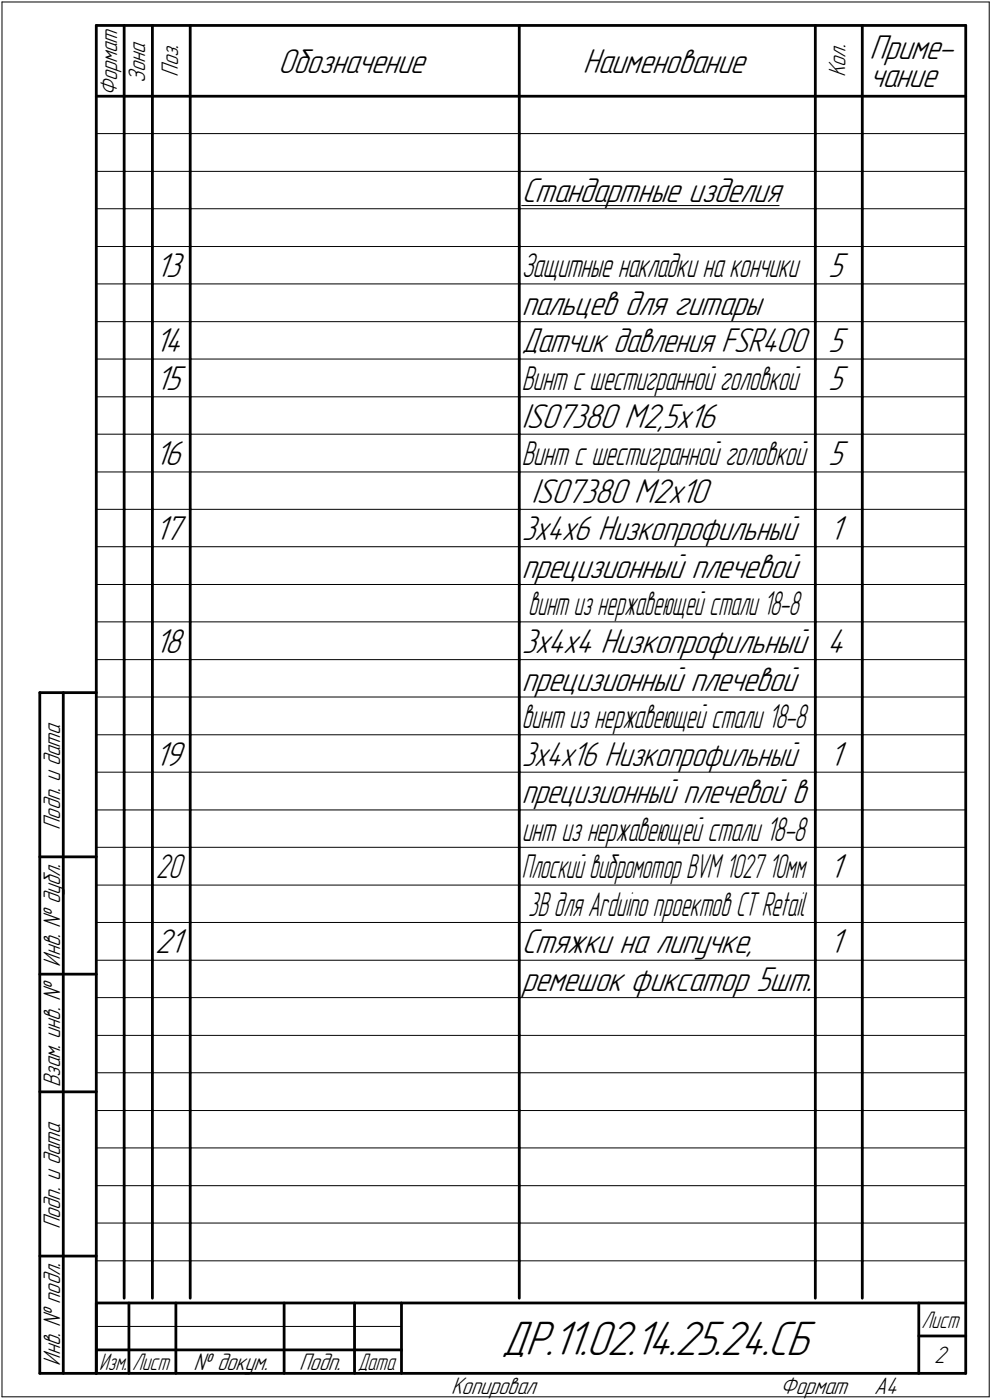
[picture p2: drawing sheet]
<svg xmlns="http://www.w3.org/2000/svg" width="211mm" height="298mm" viewBox="0 0 211 298" stroke-linecap="round" stroke-linejoin="round" font-family="sans-serif">
<defs><g id="words">
<text font-size="10.9" x="106.7" y="288.5">ДР.11.02.14.25.24.СБ</text>
<g font-size="7.8">
<text x="59.2" y="15.5">Обозначение</text>
<text x="124" y="15.5">Наименование</text>
<text x="185" y="12.6">Приме-</text>
<text x="185" y="18.5">чание</text>
<text x="111" y="43">Стандартные изделия</text>
<text x="33.1" y="59">13</text>
<text x="176.2" y="59">5</text>
<text x="111" y="67">пальцев для гитары</text>
<text x="33" y="75">14</text>
<text x="176.2" y="75">5</text>
<text x="33.1" y="83">15</text>
<text x="176.2" y="83">5</text>
<text x="111" y="91">I</text>
<text x="112.1" y="91">SO7380 М2,5х16</text>
<text x="33" y="99">16</text>
<text x="176.2" y="99">5</text>
<text x="113.1" y="107">ISO7380 М2х10</text>
<text x="33" y="115">17</text>
<text x="111" y="115">3x4x6 Низкопрофильный</text>
<text x="176.5" y="115">1</text>
<text x="111" y="123">прецизионный плечевой</text>
<text x="33" y="139">18</text>
<text x="111" y="139">3x4x4 Низкопрофильный</text>
<text x="176" y="139">4</text>
<text x="111" y="147">прецизионный плечевой</text>
<text x="33" y="163">19</text>
<text x="176.5" y="163">1</text>
<text x="176.5" y="187">1</text>
<text x="33" y="203">21</text>
<text x="111" y="203">Стяжки на липучке,</text>
<text x="176.5" y="203">1</text>
<text x="111" y="211">ремешок фиксатор 5шт.</text>
</g>
<g font-size="7.7">
<text x="111" y="75">Датчик давления FSR400</text>
<text x="111" y="163">3x4x16 Низкопрофильный</text>
<text x="111" y="171">прецизионный плечевой в</text>
</g>
<g font-size="7.6">
<text x="111" y="59">Защитные накладки на кончики</text>
<text x="111" y="83">Винт с шестигранной головкой</text>
<text x="111" y="99">Винт с шестигранной головкой</text>
<text x="111" y="179">инт из нержавеющей стали 18-8</text>
<text x="33.2" y="187">20</text>
</g>
<g font-size="7.5">
<text x="112.4" y="131">винт из нержавеющей стали 18-8</text>
<text x="111" y="155">винт из нержавеющей стали 18-8</text>
<text x="111" y="187">Плоский вибромотор BVM 1027</text>
<text x="163.5" y="187">10мм</text>
<text x="112.4" y="195">3В для Arduino проектов CT Retail</text>
</g>
<g font-size="5.4">
<text x="30.9" y="17.7" transform="rotate(-90 30.9 17.7)">Зона</text>
<text x="37.9" y="16.4" transform="rotate(-90 37.9 16.4)">Поз.</text>
<text x="179.9" y="16.4" transform="rotate(-90 179.9 16.4)">Кол.</text>
<text x="24.9" y="20.5" transform="rotate(-90 24.9 20.5)">Формат</text>
<text x="12.8" y="176.7" transform="rotate(-90 12.8 176.7)">Подп. и дата</text>
<text x="12.8" y="205.8" transform="rotate(-90 12.8 205.8)">Инв. № дубл.</text>
<text x="12.8" y="231.6" transform="rotate(-90 12.8 231.6)">Взам. инв. №</text>
<text x="12.8" y="261.7" transform="rotate(-90 12.8 261.7)">Подп. и дата</text>
<text x="12.8" y="290.8" transform="rotate(-90 12.8 290.8)">Инв. № подл.</text>
<text x="41.2" y="291.8">№ докум.</text>
<text x="63.6" y="291.8">Подп.</text>
<text x="198.8" y="290.3">2</text>
<text x="96" y="296.8">Копировал</text>
<text x="166" y="296.8">Формат</text>
<text x="186" y="296.8">A4</text>
</g>
<g font-size="5.3">
<text x="196.1" y="282.8">Лист</text>
<text x="21.1" y="291.8">Изм.</text>
<text x="28.1" y="291.8">Лист</text>
<text x="76.1" y="291.8">Дата</text>
</g>
</g></defs>
<g fill="none" stroke="#000" stroke-width=".21">
<path d="M.4 .4h210.1zM.4 .4v297zM210.5 .4v297zM20.5 28.4h5.9zM20.5 36.5h5.9zM26.4 28.4h6zM26.4 36.5h6zM32.4 28.4h8.1zM32.4 36.5h8.1zM40.5 28.4h70zM40.5 36.5h70zM110.5 28.4h63z"/>
<path d="M110.5 36.5h63zM173.5 28.4h10zM173.5 36.5h10zM183.5 28.4h22zM183.5 36.5h22zM20.5 44.4h5.9zM20.5 52.5h5.9zM26.4 44.4h6zM26.4 52.5h6zM32.4 44.4h8.1zM32.4 52.5h8.1zM40.5 44.4h70z"/>
<path d="M40.5 52.5h70zM110.5 44.4h63zM110.5 52.5h63zM111 43.8h54.8zM173.5 44.4h10zM173.5 52.5h10zM183.5 44.4h22zM183.5 52.5h22zM20.5 60.5h5.9zM20.5 68.5h5.9zM20.5 76.5h5.9zM26.4 60.5h6z"/>
<path d="M26.4 68.5h6zM26.4 76.5h6zM32.4 60.5h8.1zM32.4 68.5h8.1zM32.4 76.5h8.1zM40.5 60.5h70zM40.5 68.5h70zM40.5 76.5h70zM110.5 60.5h63zM110.5 68.5h63zM110.5 76.5h63zM173.5 60.5h10z"/>
<path d="M173.5 68.5h10zM173.5 76.5h10zM183.5 60.5h22zM183.5 68.5h22zM183.5 76.5h22zM20.5 84.5h5.9zM20.5 92.5h5.9zM26.4 84.5h6zM26.4 92.5h6zM32.4 84.5h8.1zM32.4 92.5h8.1zM40.5 84.5h70z"/>
<path d="M40.5 92.5h70zM110.5 84.5h63zM110.5 92.5h63zM173.5 84.5h10zM173.5 92.5h10zM183.5 84.5h22zM183.5 92.5h22zM20.5 100.5h5.9zM20.5 108.5h5.9zM20.5 116.4h5.9zM26.4 100.5h6zM26.4 108.5h6z"/>
<path d="M26.4 116.4h6zM32.4 100.5h8.1zM32.4 108.5h8.1zM32.4 116.4h8.1zM40.5 100.5h70zM40.5 108.5h70zM40.5 116.4h70zM110.5 100.5h63zM110.5 108.5h63zM110.5 116.4h63zM173.5 100.5h10zM173.5 108.5h10z"/>
<path d="M173.5 116.4h10zM183.5 100.5h22zM183.5 108.5h22zM183.5 116.4h22zM20.5 124.5h5.9zM20.5 132.4h5.9zM26.4 124.5h6zM26.4 132.4h6zM32.4 124.5h8.1zM32.4 132.4h8.1zM40.5 124.5h70zM40.5 132.4h70z"/>
<path d="M110.5 124.5h63zM110.5 132.4h63zM173.5 124.5h10zM173.5 132.4h10zM183.5 124.5h22zM183.5 132.4h22zM20.5 140.5h5.9zM20.5 148.4h5.9zM20.5 156.5h5.9zM26.4 140.5h6zM26.4 148.4h6zM26.4 156.5h6z"/>
<path d="M32.4 140.5h8.1zM32.4 148.4h8.1zM32.4 156.5h8.1zM40.5 140.5h70zM40.5 148.4h70zM40.5 156.5h70zM110.5 140.5h63zM110.5 148.4h63zM110.5 156.5h63zM173.5 140.5h10zM173.5 148.4h10zM173.5 156.5h10z"/>
<path d="M183.5 140.5h22zM183.5 148.4h22zM183.5 156.5h22zM20.5 164.4h5.9zM20.5 172.5h5.9zM26.4 164.4h6zM26.4 172.5h6zM32.4 164.4h8.1zM32.4 172.5h8.1zM40.5 164.4h70zM40.5 172.5h70zM110.5 164.4h63z"/>
<path d="M110.5 172.5h63zM173.5 164.4h10zM173.5 172.5h10zM183.5 164.4h22zM183.5 172.5h22zM20.5 180.4h5.9zM20.5 188.5h5.9zM20.5 196.4h5.9zM26.4 180.4h6zM26.4 188.5h6zM26.4 196.4h6zM32.4 180.4h8.1z"/>
<path d="M32.4 188.5h8.1zM32.4 196.4h8.1zM40.5 180.4h70zM40.5 188.5h70zM40.5 196.4h70zM110.5 180.4h63zM110.5 188.5h63zM110.5 196.4h63zM173.5 180.4h10zM173.5 188.5h10zM173.5 196.4h10zM183.5 180.4h22z"/>
<path d="M183.5 188.5h22zM183.5 196.4h22zM20.5 204.5h5.9zM20.5 212.4h5.9zM26.4 204.5h6zM26.4 212.4h6zM32.4 204.5h8.1zM32.4 212.4h8.1zM40.5 204.5h70zM40.5 212.4h70zM110.5 204.5h63zM110.5 212.4h63z"/>
<path d="M173.5 204.5h10zM173.5 212.4h10zM183.5 204.5h22zM183.5 212.4h22zM20.5 220.5h5.9zM20.5 228.4h5.9zM20.5 236.5h5.9zM26.4 220.5h6zM26.4 228.4h6zM26.4 236.5h6zM32.4 220.5h8.1zM32.4 228.4h8.1z"/>
<path d="M32.4 236.5h8.1zM40.5 220.5h70zM40.5 228.4h70zM40.5 236.5h70zM110.5 220.5h63zM110.5 228.4h63zM110.5 236.5h63zM173.5 220.5h10zM173.5 228.4h10zM173.5 236.5h10zM183.5 220.5h22zM183.5 228.4h22z"/>
<path d="M183.5 236.5h22zM20.5 244.4h5.9zM20.5 252.5h5.9zM26.4 244.4h6zM26.4 252.5h6zM32.4 244.4h8.1zM32.4 252.5h8.1zM40.5 244.4h70zM40.5 252.5h70zM110.5 244.4h63zM110.5 252.5h63zM173.5 244.4h10z"/>
<path d="M173.5 252.5h10zM183.5 244.4h22zM183.5 252.5h22zM20.5 260.4h5.9zM20.5 268.5h5.9zM26.4 260.4h6zM26.4 268.5h6zM32.4 260.4h8.1zM32.4 268.5h8.1zM40.5 260.4h70zM40.5 268.5h70zM110.5 260.4h63z"/>
<path d="M110.5 268.5h63zM173.5 260.4h10zM173.5 268.5h10zM183.5 260.4h22zM183.5 268.5h22zM.4 297.4h210.1zM20.5 282.4h64.9z"/>
</g>
<g fill="none" stroke="#000" stroke-width=".59">
<path d="M20.5 5.4h185zM20.5 5.4v287zM26.4 5.4v15.1zM32.4 5.4v15.1zM40.5 5.4v15.1zM110.5 5.4v15.1zM173.5 5.4v15.1zM183.5 5.4v15.1zM205.5 5.4v287zM20.5 20.5h185zM26.4 20.5v7.9zM26.4 28.4v8.1z"/>
<path d="M26.4 36.5v7.9zM32.4 20.5v7.9zM32.4 28.4v8.1zM32.4 36.5v7.9zM40.5 20.5v7.9zM40.5 28.4v8.1zM40.5 36.5v7.9zM110.5 20.5v7.9zM110.5 28.4v8.1zM110.5 36.5v7.9zM173.5 20.5v7.9zM173.5 28.4v8.1z"/>
<path d="M173.5 36.5v7.9zM183.5 20.5v7.9zM183.5 28.4v8.1zM183.5 36.5v7.9zM26.4 44.4v8.1zM26.4 52.5v8zM32.4 44.4v8.1zM32.4 52.5v8zM40.5 44.4v8.1zM40.5 52.5v8zM110.5 44.4v8.1zM110.5 52.5v8z"/>
<path d="M173.5 44.4v8.1zM173.5 52.5v8zM183.5 44.4v8.1zM183.5 52.5v8zM26.4 60.5v8zM26.4 68.5v8zM26.4 76.5v8zM32.4 60.5v8zM32.4 68.5v8zM32.4 76.5v8zM40.5 60.5v8zM40.5 68.5v8z"/>
<path d="M40.5 76.5v8zM110.5 60.5v8zM110.5 68.5v8zM110.5 76.5v8zM173.5 60.5v8zM173.5 68.5v8zM173.5 76.5v8zM183.5 60.5v8zM183.5 68.5v8zM183.5 76.5v8zM26.4 84.5v8zM26.4 92.5v8z"/>
<path d="M32.4 84.5v8zM32.4 92.5v8zM40.5 84.5v8zM40.5 92.5v8zM110.5 84.5v8zM110.5 92.5v8zM173.5 84.5v8zM173.5 92.5v8zM183.5 84.5v8zM183.5 92.5v8zM26.4 100.5v8zM26.4 108.5v7.9z"/>
<path d="M26.4 116.4v8.1zM32.4 100.5v8zM32.4 108.5v7.9zM32.4 116.4v8.1zM40.5 100.5v8zM40.5 108.5v7.9zM40.5 116.4v8.1zM110.5 100.5v8zM110.5 108.5v7.9zM110.5 116.4v8.1zM173.5 100.5v8zM173.5 108.5v7.9z"/>
<path d="M173.5 116.4v8.1zM183.5 100.5v8zM183.5 108.5v7.9zM183.5 116.4v8.1zM26.4 124.5v7.9zM26.4 132.4v8.1zM32.4 124.5v7.9zM32.4 132.4v8.1zM40.5 124.5v7.9zM40.5 132.4v8.1zM110.5 124.5v7.9zM110.5 132.4v8.1z"/>
<path d="M173.5 124.5v7.9zM173.5 132.4v8.1zM183.5 124.5v7.9zM183.5 132.4v8.1zM8.5 147.5v144.9zM8.5 147.5h12zM13.5 147.5v144.9zM26.4 140.5v7.9zM26.4 148.4v8.1zM26.4 156.5v7.9zM32.4 140.5v7.9zM32.4 148.4v8.1z"/>
<path d="M32.4 156.5v7.9zM40.5 140.5v7.9zM40.5 148.4v8.1zM40.5 156.5v7.9zM110.5 140.5v7.9zM110.5 148.4v8.1zM110.5 156.5v7.9zM173.5 140.5v7.9zM173.5 148.4v8.1zM173.5 156.5v7.9zM183.5 140.5v7.9zM183.5 148.4v8.1z"/>
<path d="M183.5 156.5v7.9zM26.4 164.4v8.1zM26.4 172.5v7.9zM32.4 164.4v8.1zM32.4 172.5v7.9zM40.5 164.4v8.1zM40.5 172.5v7.9zM110.5 164.4v8.1zM110.5 172.5v7.9zM173.5 164.4v8.1zM173.5 172.5v7.9zM183.5 164.4v8.1z"/>
<path d="M183.5 172.5v7.9zM8.5 182.5h12zM26.4 180.4v8.1zM26.4 188.5v7.9zM26.4 196.4v8.1zM32.4 180.4v8.1zM32.4 188.5v7.9zM32.4 196.4v8.1zM40.5 180.4v8.1zM40.5 188.5v7.9zM40.5 196.4v8.1zM110.5 180.4v8.1z"/>
<path d="M110.5 188.5v7.9zM110.5 196.4v8.1zM173.5 180.4v8.1zM173.5 188.5v7.9zM173.5 196.4v8.1zM183.5 180.4v8.1zM183.5 188.5v7.9zM183.5 196.4v8.1zM8.5 207.4h12zM26.4 204.5v7.9zM26.4 212.4v8.1zM32.4 204.5v7.9z"/>
<path d="M32.4 212.4v8.1zM40.5 204.5v7.9zM40.5 212.4v8.1zM110.5 204.5v7.9zM110.5 212.4v8.1zM173.5 204.5v7.9zM173.5 212.4v8.1zM183.5 204.5v7.9zM183.5 212.4v8.1zM8.5 232.5h12zM26.4 220.5v7.9zM26.4 228.4v8.1z"/>
<path d="M26.4 236.5v7.9zM32.4 220.5v7.9zM32.4 228.4v8.1zM32.4 236.5v7.9zM40.5 220.5v7.9zM40.5 228.4v8.1zM40.5 236.5v7.9zM110.5 220.5v7.9zM110.5 228.4v8.1zM110.5 236.5v7.9zM173.5 220.5v7.9zM173.5 228.4v8.1z"/>
<path d="M173.5 236.5v7.9zM183.5 220.5v7.9zM183.5 228.4v8.1zM183.5 236.5v7.9zM26.4 244.4v8.1zM26.4 252.5v7.9zM32.4 244.4v8.1zM32.4 252.5v7.9zM40.5 244.4v8.1zM40.5 252.5v7.9zM110.5 244.4v8.1zM110.5 252.5v7.9z"/>
<path d="M173.5 244.4v8.1zM173.5 252.5v7.9zM183.5 244.4v8.1zM183.5 252.5v7.9zM8.5 267.5h12zM20.5 277.5h185zM20.5 277.5v14.9zM26.4 260.4v8.1zM26.4 268.5v7.9zM27.4 277.5v14.9zM32.4 260.4v8.1zM32.4 268.5v7.9z"/>
<path d="M37.4 277.5v14.9zM40.5 260.4v8.1zM40.5 268.5v7.9zM60.5 277.5v14.9zM75.4 277.5v14.9zM85.4 277.5v14.9zM110.5 260.4v8.1zM110.5 268.5v7.9zM173.5 260.4v8.1zM173.5 268.5v7.9zM183.5 260.4v8.1zM183.5 268.5v7.9z"/>
<path d="M195.5 277.5v14.9zM8.5 292.4h12zM20.5 292.4h185zM20.5 287.4h6.9zM27.4 287.4h10zM37.4 287.4h23.1zM60.5 287.4h14.9zM75.4 287.4h10zM195.5 284.5h10z"/>
</g>
<use href="#words"/>
</svg>
